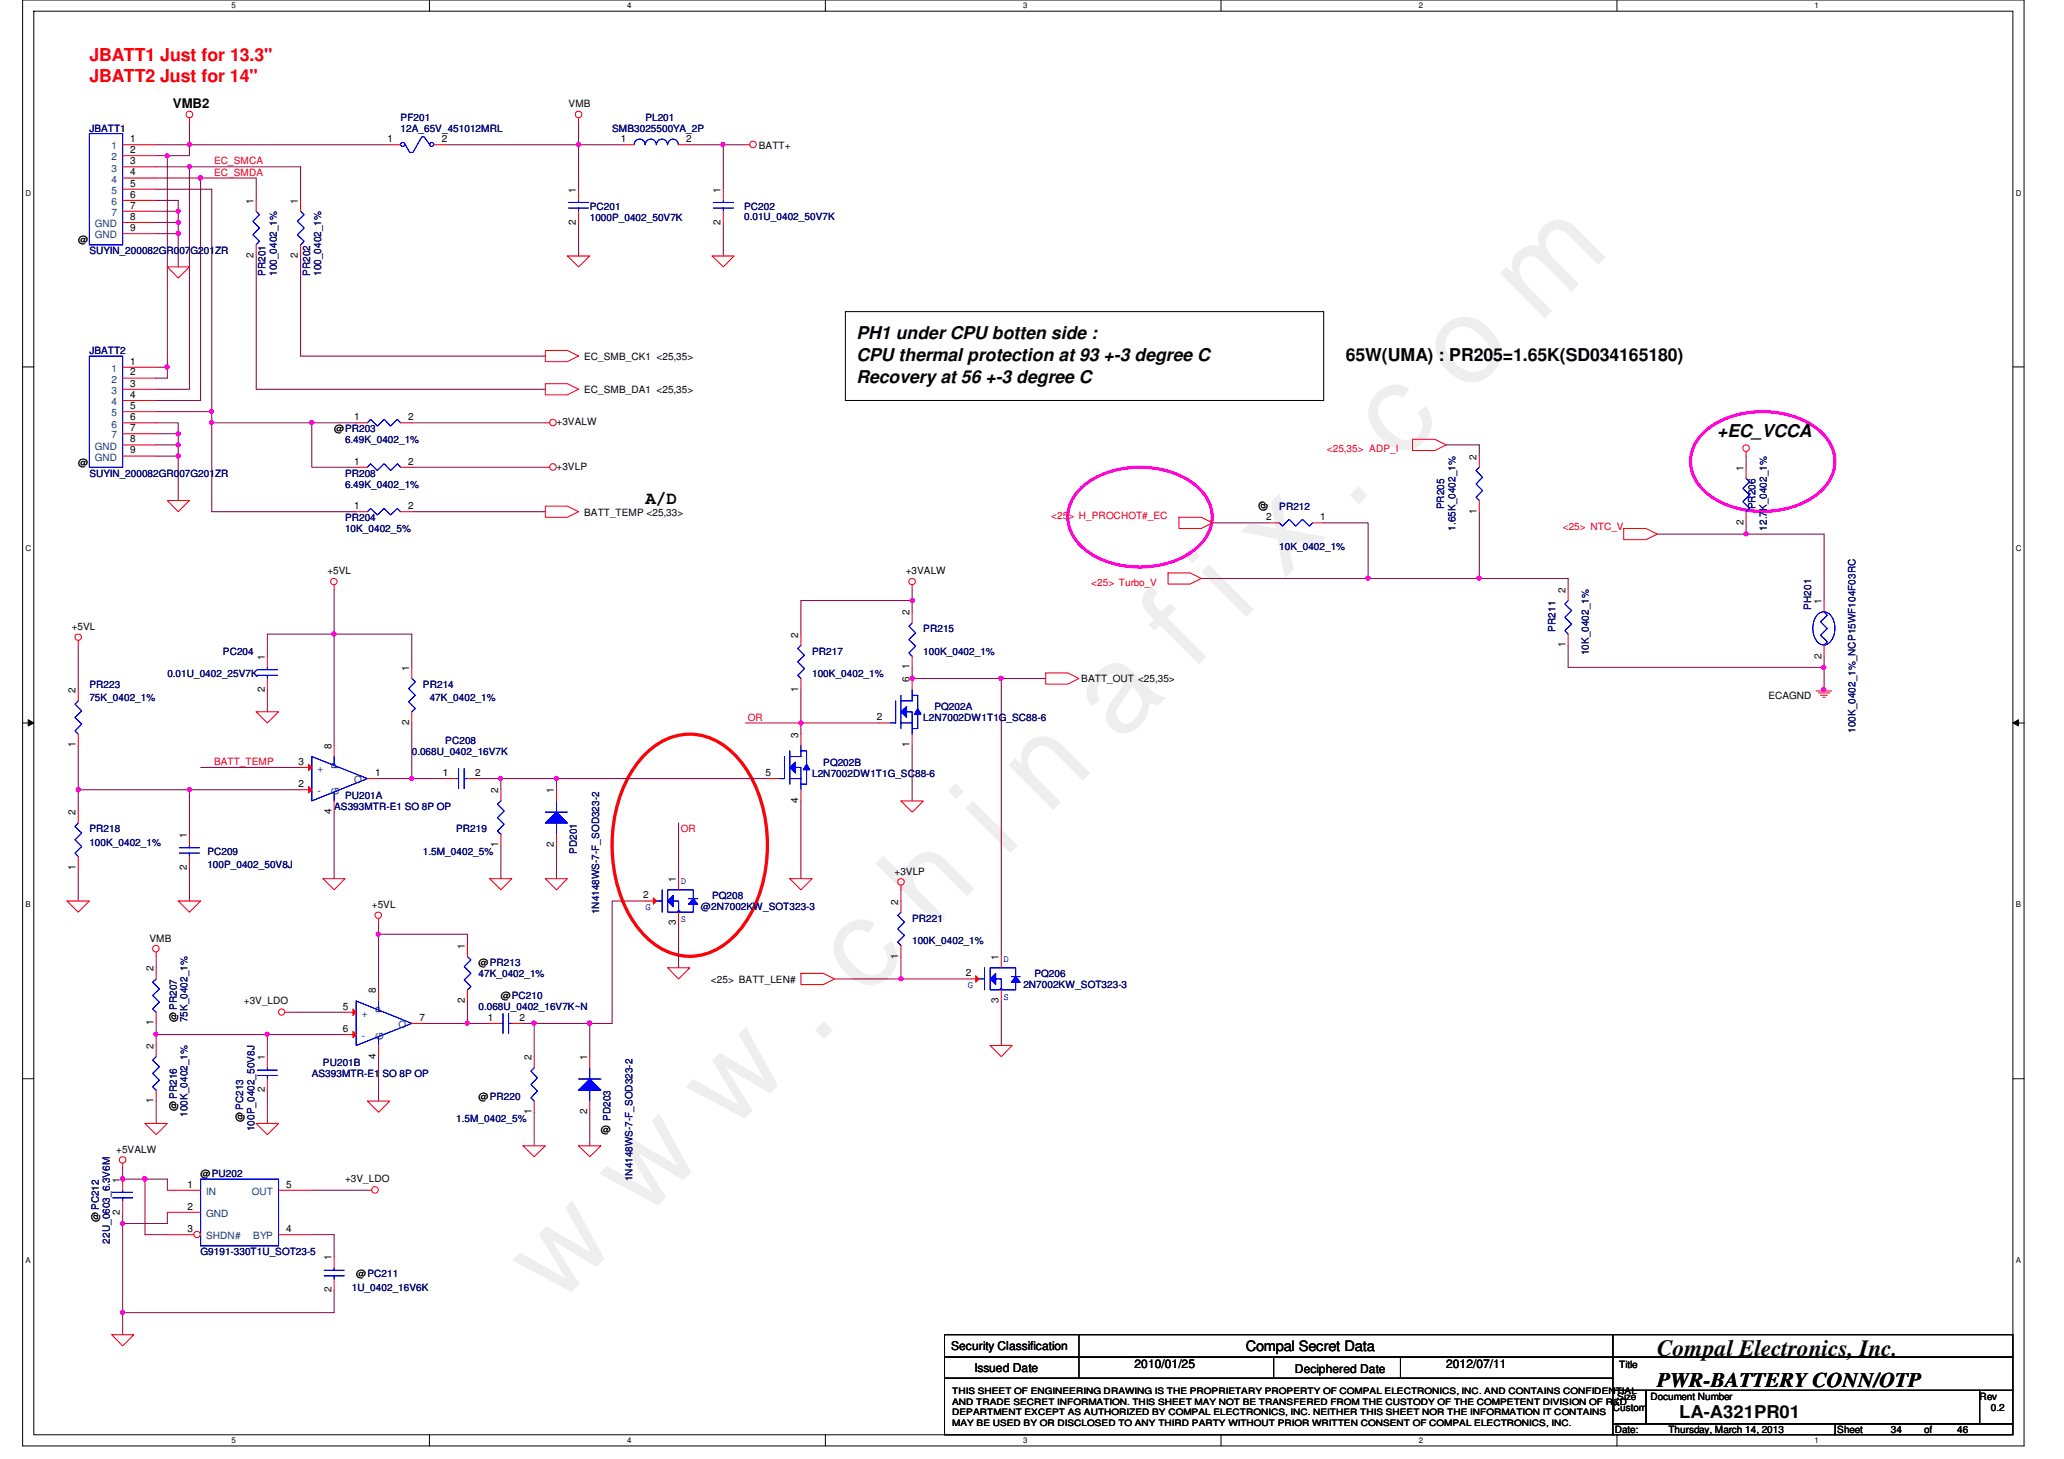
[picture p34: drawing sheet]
<svg xmlns="http://www.w3.org/2000/svg" width="297mm" height="210mm" viewBox="0 0 297 210" stroke-linecap="round" stroke-linejoin="round" font-family="sans-serif">
<defs><g id="words">
<text font-size="17.6" fill="#f0f" x="80.1" y="188" transform="rotate(-45 80.1 188)">w w w . c h i n a f i x . c o m</text>
<text font-size="3.3" x="238.5" y="195.1">Compal Electronics, Inc.</text>
<text font-size="3" x="238.5" y="199.6">PWR-BATTERY CONN/OTP</text>
<g font-size="2.5" fill="#f00">
<text x="12.9" y="8.8">JBATT1 Just for 13.3&quot;</text>
<text x="12.9" y="11.8">JBATT2 Just for 14&quot;</text>
</g>
<g font-size="2.5">
<text x="123.3" y="51.9">CPU thermal protection at 93 +-3 degree C</text>
<text x="123.3" y="48.7">PH1 under CPU botten side :</text>
<text x="193.7" y="52">65W(UMA) : PR205=1.65K(SD034165180)</text>
<text x="123.3" y="55.2">Recovery at 56 +-3 degree C</text>
<text x="247.1" y="62.8">+EC_VCCA</text>
<text x="92.9" y="72.5">A/D</text>
<text x="241.7" y="204">LA-A321PR01</text>
</g>
<text font-size="2.1" x="179.3" y="194.4">Compal Secret Data</text>
<text font-size="1.9" x="24.9" y="15.5">VMB2</text>
<g font-size="1.7">
<text x="136.9" y="194.3">Security Classification</text>
<text x="140.2" y="197.3">Issued Date</text>
<text x="163.3" y="196.8">2010/01/25</text>
<text x="186.3" y="197.5">Deciphered Date</text>
<text x="208.1" y="196.8">2012/07/11</text>
</g>
<g font-size="1.4" fill="#000080">
<text x="57.7" y="17.4">PF201</text>
<text x="92.9" y="17.4">PL201</text>
<text x="12.9" y="19">JBATT1</text>
<text x="57.7" y="19">12A_65V_451012MRL</text>
<text x="88.1" y="19">SMB3025500YA_2P</text>
<text x="84.9" y="30.2">PC201</text>
<text x="84.9" y="31.7">1000P_0402_50V7K</text>
<text x="107.1" y="30.2">PC202</text>
<text x="107.1" y="31.6">0.01U_0402_50V7K</text>
<text x="12.9" y="36.6">SUYIN_200082GR007G201ZR</text>
<text x="38.2" y="39.7" transform="rotate(-90 38.2 39.7)">PR201</text>
<text x="39.8" y="39.7" transform="rotate(-90 39.8 39.7)">100_0402_1%</text>
<text x="44.6" y="39.7" transform="rotate(-90 44.6 39.7)">PR202</text>
<text x="46.2" y="39.7" transform="rotate(-90 46.2 39.7)">100_0402_1%</text>
<text x="12.9" y="51">JBATT2</text>
<text x="49.7" y="63.8">6.49K_0402_1%</text>
<text x="12.9" y="68.6">SUYIN_200082GR007G201ZR</text>
<text x="49.7" y="68.6">PR208</text>
<text x="49.7" y="70.2">6.49K_0402_1%</text>
<text x="49.7" y="75">PR204</text>
<text x="49.7" y="76.6">10K_0402_5%</text>
<text x="184.1" y="73.4">PR212</text>
<text x="207.9" y="73.3" transform="rotate(-90 207.9 73.3)">PR205</text>
<text x="209.5" y="76.3" transform="rotate(-90 209.5 76.3)">1.65K_0402_1%</text>
<text x="252.6" y="73.3" transform="rotate(-90 252.6 73.3)">PR206</text>
<text x="254.3" y="76.3" transform="rotate(-90 254.3 76.3)">12.7K_0402_1%</text>
<text x="184.1" y="79.1">10K_0402_1%</text>
<text x="260.6" y="87.7" transform="rotate(-90 260.6 87.7)">PH201</text>
<text x="32.1" y="94.2">PC204</text>
<text x="116.9" y="94.2">PR217</text>
<text x="132.9" y="91">PR215</text>
<text x="132.9" y="94.2">100K_0402_1%</text>
<text x="223.9" y="90.9" transform="rotate(-90 223.9 90.9)">PR211</text>
<text x="228.6" y="94.3" transform="rotate(-90 228.6 94.3)">10K_0402_1%</text>
<text x="12.9" y="99">PR223</text>
<text x="12.9" y="100.9">75K_0402_1%</text>
<text x="24.1" y="97.4">0.01U_0402_25V7K</text>
<text x="60.9" y="99">PR214</text>
<text x="61.8" y="100.9">47K_0402_1%</text>
<text x="116.9" y="97.4">100K_0402_1%</text>
<text x="64.1" y="107">PC208</text>
<text x="132.9" y="103.8">L2N7002DW1T1G_SC88-6</text>
<text x="134.5" y="102.2">PQ202A</text>
<text x="267" y="105.5" transform="rotate(-90 267 105.5)">100K_0402_1%_NCP15WF104F03RC</text>
<text x="59.3" y="108.6">0.068U_0402_16V7K</text>
<text x="116.9" y="111.8">L2N7002DW1T1G_SC88-6</text>
<text x="118.5" y="110.2">PQ202B</text>
<text x="12.9" y="119.8">PR218</text>
<text x="48.1" y="116.6">AS393MTR-E1 SO 8P OP</text>
<text x="49.7" y="115">PU201A</text>
<text x="65.7" y="119.8">PR219</text>
<text x="12.9" y="121.7">100K_0402_1%</text>
<text x="29.8" y="123">PC209</text>
<text x="29.8" y="124.9">100P_0402_50V8J</text>
<text x="60.9" y="123">1.5M_0402_5%</text>
<text x="83" y="122.9" transform="rotate(-90 83 122.9)">PD201</text>
<text x="86.2" y="131.5" transform="rotate(-90 86.2 131.5)">1N4148WS-7-F_SOD323-2</text>
<text x="100.9" y="131">@2N7002KW_SOT323-3</text>
<text x="102.5" y="129.4">PQ208</text>
<text x="131.3" y="132.6">PR221</text>
<text x="131.3" y="135.8">100K_0402_1%</text>
<text x="68.9" y="140.6">47K_0402_1%</text>
<text x="147.3" y="142.2">2N7002KW_SOT323-3</text>
<text x="148.9" y="140.6">PQ206</text>
<text x="27" y="147.1" transform="rotate(-90 27 147.1)">75K_0402_1%</text>
<text x="68.9" y="145.4">0.068U_0402_16V7K~N</text>
<text x="44.9" y="155">AS393MTR-E1 SO 8P OP</text>
<text x="46.5" y="153.4">PU201B</text>
<text x="27" y="160.7" transform="rotate(-90 27 160.7)">100K_0402_1%</text>
<text x="65.7" y="161.4">1.5M_0402_5%</text>
<text x="87.8" y="161.3" transform="rotate(-90 87.8 161.3)">PD203</text>
<text x="36.6" y="162.7" transform="rotate(-90 36.6 162.7)">100P_0402_50V8J</text>
<text x="91" y="170" transform="rotate(-90 91 170)">1N4148WS-7-F_SOD323-2</text>
<text x="15.8" y="178.9" transform="rotate(-90 15.8 178.9)">22U_0603_6.3V6M</text>
<text x="28.9" y="180.6">G9191-330T1U_SOT23-5</text>
<text x="50.6" y="185.7">1U_0402_16V6K</text>
</g>
<g font-size="1.4">
<text x="81.8" y="15.5">VMB</text>
<text x="18.8" y="20.4">1</text>
<text x="18.8" y="23.6">3</text>
<text x="18.8" y="22">2</text>
<text x="55.7" y="20.4">1</text>
<text x="63.6" y="20.4">2</text>
<text x="89.4" y="20.4">1</text>
<text x="98.8" y="20.4">2</text>
<text x="109.2" y="21.4">BATT+</text>
<text x="18.8" y="25.2">4</text>
<text x="18.8" y="26.8">5</text>
<text x="18.8" y="28.4">6</text>
<text x="36.5" y="29.3" transform="rotate(-90 36.5 29.3)">1</text>
<text x="42.9" y="29.3" transform="rotate(-90 42.9 29.3)">1</text>
<text x="82.9" y="27.7" transform="rotate(-90 82.9 27.7)">1</text>
<text x="103.7" y="27.7" transform="rotate(-90 103.7 27.7)">1</text>
<text x="11.3" y="35">@</text>
<text x="18.8" y="31.6">8</text>
<text x="18.8" y="33.2">9</text>
<text x="18.8" y="30">7</text>
<text x="82.9" y="32.3" transform="rotate(-90 82.9 32.3)">2</text>
<text x="103.7" y="32.3" transform="rotate(-90 103.7 32.3)">2</text>
<text x="36.5" y="37.1" transform="rotate(-90 36.5 37.1)">2</text>
<text x="42.9" y="37.1" transform="rotate(-90 42.9 37.1)">2</text>
<text x="18.8" y="52.5">1</text>
<text x="84.1" y="51.8">EC_SMB_CK1 &lt;25,35&gt;</text>
<text x="18.8" y="55.6">3</text>
<text x="18.8" y="57.2">4</text>
<text x="18.8" y="58.8">5</text>
<text x="18.8" y="54">2</text>
<text x="84.1" y="56.6">EC_SMB_DA1 &lt;25,35&gt;</text>
<text x="18.8" y="63.6">8</text>
<text x="18.8" y="65.2">9</text>
<text x="18.8" y="60.5">6</text>
<text x="18.8" y="62">7</text>
<text x="48.1" y="62.2">@PR203</text>
<text x="51" y="60.5">1</text>
<text x="58.8" y="60.5">2</text>
<text x="80.1" y="61.2">+3VALW</text>
<text x="11.3" y="67">@</text>
<text x="51" y="66.8">1</text>
<text x="58.8" y="66.8">2</text>
<text x="80.1" y="67.6">+3VLP</text>
<text x="212.5" y="66.1" transform="rotate(-90 212.5 66.1)">2</text>
<text x="250.9" y="67.7" transform="rotate(-90 250.9 67.7)">1</text>
<text x="51" y="73.2">1</text>
<text x="58.8" y="73.2">2</text>
<text x="84.1" y="74.2">BATT_TEMP &lt;25,33&gt;</text>
<text x="182.2" y="74.8">2</text>
<text x="182.2" y="73.4" transform="rotate(-90 182.2 73.4)">@</text>
<text x="190" y="74.8">1</text>
<text x="212.5" y="73.9" transform="rotate(-90 212.5 73.9)">1</text>
<text x="250.9" y="75.5" transform="rotate(-90 250.9 75.5)">2</text>
<text x="47.1" y="82.6">+5VL</text>
<text x="130.3" y="82.6">+3VALW</text>
<text x="130.9" y="88.5" transform="rotate(-90 130.9 88.5)">2</text>
<text x="225.3" y="85.3" transform="rotate(-90 225.3 85.3)">2</text>
<text x="262.1" y="86.9" transform="rotate(-90 262.1 86.9)">1</text>
<text x="10.3" y="90.6">+5VL</text>
<text x="38.1" y="94.9" transform="rotate(-90 38.1 94.9)">1</text>
<text x="114.9" y="91.7" transform="rotate(-90 114.9 91.7)">2</text>
<text x="225.3" y="93.1" transform="rotate(-90 225.3 93.1)">1</text>
<text x="262.1" y="94.7" transform="rotate(-90 262.1 94.7)">2</text>
<text x="10.9" y="99.7" transform="rotate(-90 10.9 99.7)">2</text>
<text x="38.1" y="99.5" transform="rotate(-90 38.1 99.5)">2</text>
<text x="58.9" y="96.5" transform="rotate(-90 58.9 96.5)">1</text>
<text x="114.9" y="99.5" transform="rotate(-90 114.9 99.5)">1</text>
<text x="130.9" y="98.1" transform="rotate(-90 130.9 98.1)">6</text>
<text x="130.9" y="96.3" transform="rotate(-90 130.9 96.3)">1</text>
<text x="155.6" y="98.2">BATT_OUT &lt;25,35&gt;</text>
<text x="254.5" y="100.6">ECAGND</text>
<text x="10.9" y="107.5" transform="rotate(-90 10.9 107.5)">1</text>
<text x="47.7" y="107.7" transform="rotate(-90 47.7 107.7)">8</text>
<text x="58.9" y="104.3" transform="rotate(-90 58.9 104.3)">2</text>
<text x="114.9" y="106.1" transform="rotate(-90 114.9 106.1)">3</text>
<text x="126.2" y="103.6">2</text>
<text x="130.9" y="107.5" transform="rotate(-90 130.9 107.5)">1</text>
<text x="43" y="110">3</text>
<text x="43" y="113.2">2</text>
<text x="54" y="111.6">1</text>
<text x="63.8" y="111.6">1</text>
<text x="68.4" y="111.6">2</text>
<text x="110.2" y="111.6">5</text>
<text x="10.9" y="117.3" transform="rotate(-90 10.9 117.3)">2</text>
<text x="47.7" y="117.1" transform="rotate(-90 47.7 117.1)">4</text>
<text x="71.7" y="114.1" transform="rotate(-90 71.7 114.1)">2</text>
<text x="79.7" y="114.1" transform="rotate(-90 79.7 114.1)">1</text>
<text x="114.9" y="115.5" transform="rotate(-90 114.9 115.5)">4</text>
<text x="10.9" y="125.1" transform="rotate(-90 10.9 125.1)">1</text>
<text x="26.9" y="125.1" transform="rotate(-90 26.9 125.1)">2</text>
<text x="26.9" y="120.5" transform="rotate(-90 26.9 120.5)">1</text>
<text x="71.7" y="121.9" transform="rotate(-90 71.7 121.9)">1</text>
<text x="79.7" y="121.9" transform="rotate(-90 79.7 121.9)">2</text>
<text x="128.7" y="125.9">+3VLP</text>
<text x="53.5" y="130.6">+5VL</text>
<text x="92.6" y="129.2">2</text>
<text x="97.3" y="126.9" transform="rotate(-90 97.3 126.9)">1</text>
<text x="129.3" y="130.1" transform="rotate(-90 129.3 130.1)">2</text>
<text x="21.5" y="135.5">VMB</text>
<text x="66.9" y="136.5" transform="rotate(-90 66.9 136.5)">1</text>
<text x="97.3" y="133.1" transform="rotate(-90 97.3 133.1)">3</text>
<text x="129.3" y="137.9" transform="rotate(-90 129.3 137.9)">1</text>
<text x="22.1" y="139.7" transform="rotate(-90 22.1 139.7)">2</text>
<text x="54.1" y="142.9" transform="rotate(-90 54.1 142.9)">8</text>
<text x="68.9" y="139">@PR213</text>
<text x="72.1" y="143.8">@PC210</text>
<text x="102.3" y="141.4">&lt;25&gt; BATT_LEN#</text>
<text x="139" y="140.5">2</text>
<text x="143.7" y="138.1" transform="rotate(-90 143.7 138.1)">1</text>
<text x="22.1" y="147.5" transform="rotate(-90 22.1 147.5)">1</text>
<text x="25.4" y="147.1" transform="rotate(-90 25.4 147.1)">@ PR207</text>
<text x="35.1" y="144.4">+3V_LDO</text>
<text x="49.4" y="145.2">5</text>
<text x="49.4" y="148.5">6</text>
<text x="60.4" y="146.9">7</text>
<text x="66.9" y="144.3" transform="rotate(-90 66.9 144.3)">2</text>
<text x="70.2" y="146.9">1</text>
<text x="74.8" y="146.9">2</text>
<text x="143.7" y="144.3" transform="rotate(-90 143.7 144.3)">3</text>
<text x="22.1" y="150.9" transform="rotate(-90 22.1 150.9)">2</text>
<text x="38.1" y="152.5" transform="rotate(-90 38.1 152.5)">1</text>
<text x="54.1" y="152.3" transform="rotate(-90 54.1 152.3)">4</text>
<text x="76.5" y="152.5" transform="rotate(-90 76.5 152.5)">2</text>
<text x="84.5" y="152.5" transform="rotate(-90 84.5 152.5)">1</text>
<text x="22.1" y="158.7" transform="rotate(-90 22.1 158.7)">1</text>
<text x="25.4" y="159.9" transform="rotate(-90 25.4 159.9)">@ PR216</text>
<text x="35" y="161.5" transform="rotate(-90 35 161.5)">@ PC213</text>
<text x="38.1" y="157.1" transform="rotate(-90 38.1 157.1)">2</text>
<text x="68.9" y="158.2">@PR220</text>
<text x="76.5" y="160.3" transform="rotate(-90 76.5 160.3)">1</text>
<text x="84.5" y="160.3" transform="rotate(-90 84.5 160.3)">2</text>
<text x="16.7" y="165.9">+5VALW</text>
<text x="86.5" y="163">@</text>
<text x="17.3" y="170.1" transform="rotate(-90 17.3 170.1)">1</text>
<text x="27" y="170.9">1</text>
<text x="28.9" y="169.4">@PU202</text>
<text x="41.2" y="170.9">5</text>
<text x="49.7" y="170">+3V_LDO</text>
<text x="14.2" y="175.9" transform="rotate(-90 14.2 175.9)">@ PC212</text>
<text x="17.3" y="174.8" transform="rotate(-90 17.3 174.8)">2</text>
<text x="27" y="174">2</text>
<text x="27" y="177.2">3</text>
<text x="41.2" y="177.2">4</text>
<text x="47.7" y="185.9" transform="rotate(-90 47.7 185.9)">2</text>
<text x="47.7" y="181.3" transform="rotate(-90 47.7 181.3)">1</text>
<text x="51.3" y="183.8">@PC211</text>
<text x="233" y="196.8">Title</text>
<text x="232.1" y="203">Custom</text>
<text x="232.7" y="201.4">Size</text>
<text x="237.5" y="201.4">Document Number</text>
<text x="284.9" y="201.4">Rev</text>
<text x="286.5" y="203">0.2</text>
<text x="232.4" y="206.2">Date:</text>
<text x="240.1" y="206.2">Thursday, March 14, 2013</text>
<text x="264.4" y="206.2">Sheet</text>
<text x="272.1" y="206.2">34</text>
<text x="276.9" y="206.2">of</text>
<text x="281.7" y="206.2">46</text>
</g>
<g font-size="1.4" fill="#004080">
<text x="16" y="21.5">1</text>
<text x="16" y="23.1">2</text>
<text x="16" y="24.7">3</text>
<text x="16" y="26.3">4</text>
<text x="16" y="27.9">5</text>
<text x="16" y="29.5">6</text>
<text x="13.6" y="32.7">GND</text>
<text x="13.6" y="34.3">GND</text>
<text x="16" y="31.1">7</text>
<text x="16" y="53.5">1</text>
<text x="16" y="56.7">3</text>
<text x="16" y="58.3">4</text>
<text x="16" y="59.9">5</text>
<text x="16" y="55.1">2</text>
<text x="13.6" y="64.7">GND</text>
<text x="16" y="61.5">6</text>
<text x="16" y="63.1">7</text>
<text x="13.6" y="66.3">GND</text>
<text x="45.7" y="111.1">+</text>
<text x="48.8" y="110.6" transform="rotate(-90 48.8 110.6)">P</text>
<text x="51" y="112.7">O</text>
<text x="45.7" y="114.3">-</text>
<text x="48.8" y="114.4" transform="rotate(-90 48.8 114.4)">G</text>
<text x="52.1" y="146.3">+</text>
<text x="52.1" y="149.5">-</text>
<text x="55.2" y="149.6" transform="rotate(-90 55.2 149.6)">G</text>
<text x="55.2" y="145.8" transform="rotate(-90 55.2 145.8)">P</text>
<text x="57.4" y="147.9">O</text>
<text x="29.7" y="171.9">IN</text>
<text x="36.2" y="171.9">OUT</text>
<text x="29.7" y="175.1">GND</text>
<text x="29.7" y="178.3">SHDN#</text>
<text x="36.4" y="178.3">BYP</text>
</g>
<g font-size="1.4" fill="#f00">
<text x="30.8" y="23.7">EC_SMCA</text>
<text x="30.8" y="25.3">EC_SMDA</text>
<text x="191" y="65.1">&lt;25,35&gt; ADP_I</text>
<text x="151.3" y="74.6">&lt;25&gt; H_PROCHOT#_EC</text>
<text x="224.9" y="76.2">&lt;25&gt; NTC_V</text>
<text x="157.1" y="84.2">&lt;25&gt; Turbo_V</text>
<text x="107.6" y="103.7">OR</text>
<text x="30.8" y="110.1">BATT_TEMP</text>
<text x="98" y="119.7">OR</text>
</g>
<g font-size="1.4" fill="#00f">
<text x="92.9" y="131">G</text>
<text x="98" y="127.1">D</text>
<text x="98" y="132.7">S</text>
<text x="139.3" y="142.2">G</text>
<text x="144.4" y="138.3">D</text>
<text x="144.4" y="143.9">S</text>
</g>
<g font-size="1.3">
<text x="137" y="200.6">THIS SHEET OF ENGINEERING DRAWING IS THE PROPRIETARY PROPERTY OF COMPAL ELECTRONICS, INC. AND CONTAINS CONFIDENTIAL</text>
<text x="137" y="202.1">AND TRADE SECRET INFORMATION. THIS SHEET MAY NOT BE TRANSFERED FROM THE CUSTODY OF THE COMPETENT DIVISION OF R&amp;D</text>
<text x="137" y="203.6">DEPARTMENT EXCEPT AS AUTHORIZED BY COMPAL ELECTRONICS, INC. NEITHER THIS SHEET NOR THE INFORMATION IT CONTAINS</text>
<text x="137" y="205.1">MAY BE USED BY OR DISCLOSED TO ANY THIRD PARTY WITHOUT PRIOR WRITTEN CONSENT OF COMPAL ELECTRONICS, INC.</text>
</g>
<g font-size="1.1">
<text x="33.3" y="1.1">5</text>
<text x="90.3" y="1.1">4</text>
<text x="147.2" y="1.1">3</text>
<text x="204.2" y="1.1">2</text>
<text x="261.2" y="1.1">1</text>
<text x="3.7" y="28.2">D</text>
<text x="290.1" y="28.2">D</text>
<text x="3.7" y="79.3">C</text>
<text x="290.1" y="79.3">C</text>
<text x="3.7" y="130.6">B</text>
<text x="290.1" y="130.6">B</text>
<text x="3.7" y="181.7">A</text>
<text x="290.1" y="181.7">A</text>
<text x="33.3" y="207.6">5</text>
<text x="90.3" y="207.6">4</text>
<text x="147.2" y="207.6">3</text>
<text x="204.2" y="207.6">2</text>
<text x="261.2" y="207.6">1</text>
</g>
</g></defs>
<path d="M3.3 0h288v208h-288zM4.9 1.6h284.8v204.8h-284.8z" fill="none" stroke="#000" stroke-width=".14"/>
<g fill="#fff">
<path d="M33.3 .2h.6v1.2h-.6z"/>
<path d="M33.3 206.6h.6v1.2h-.6z"/>
</g>
<path d="M61.8 0v1.6M61.8 206.4v1.6" fill="none" stroke="#000" stroke-width=".14"/>
<g fill="#fff">
<path d="M90.3 .2h.5v1.2h-.5z"/>
<path d="M90.3 206.6h.5v1.2h-.5z"/>
</g>
<path d="M118.8 0v1.6M118.8 206.4v1.6" fill="none" stroke="#000" stroke-width=".14"/>
<g fill="#fff">
<path d="M147.2 .2h.6v1.2h-.6z"/>
<path d="M147.2 206.6h.6v1.2h-.6z"/>
</g>
<path d="M175.7 0v1.6M175.7 206.4v1.6" fill="none" stroke="#000" stroke-width=".14"/>
<g fill="#fff">
<path d="M204.2 .2h.6v1.2h-.6z"/>
<path d="M204.2 206.6h.6v1.2h-.6z"/>
</g>
<path d="M232.7 0v1.6M232.7 206.4v1.6" fill="none" stroke="#000" stroke-width=".14"/>
<g fill="#fff">
<path d="M261.2 .2h.5v1.2h-.5z"/>
<path d="M261.2 206.6h.5v1.2h-.5z"/>
<path d="M3.7 27.2h.7v1.2h-.7z"/>
<path d="M290.1 27.2h.8v1.2h-.8z"/>
<path d="M3.7 78.4h.7v1.1h-.7z"/>
<path d="M290.1 78.4h.8v1.1h-.8z"/>
</g>
<path d="M3.3 52.8h1.6M289.7 52.8h1.6" fill="none" stroke="#000" stroke-width=".14"/>
<g fill="#fff">
<path d="M3.7 129.6h.7v1.2h-.7z"/>
<path d="M290.1 129.6h.7v1.2h-.7z"/>
</g>
<path d="M3.3 104h1.6M4.1 103.5l.8 .5-.8 .4zM289.7 104l.8-.5v.9zM289.7 104h1.6" fill="none" stroke="#000" stroke-width=".14"/>
<path d="M4.1 103.5l.8 .5-.8 .4zM289.7 104l.8-.5v.9z" fill="#000"/>
<g fill="#fff">
<path d="M3.7 180.8h.7v1.1h-.7z"/>
<path d="M290.1 180.8h.7v1.1h-.7z"/>
</g>
<path d="M121.7 44.8h68.8v12.8h-68.8zM3.3 155.2h1.6M289.7 155.2h1.6" fill="none" stroke="#000" stroke-width=".14"/>
<path d="M245.4 62a13.6 13.6 0 0 1 12.3-2.2 9 9 0 0 1 6 4.7 5.5 5.5 0 0 1-1.8 6.3 13.6 13.6 0 0 1-13.5 1.8 7.8 7.8 0 0 1-5-5.2 5.7 5.7 0 0 1 2-5.4z" fill="none" stroke="#f0f" stroke-width=".47"/>
<path d="M92.7 108.7a8.6 8.6 0 0 1 10.1-2.3 13.9 13.9 0 0 1 6.6 8.6 21.5 21.5 0 0 1-1.8 17.3 10.8 10.8 0 0 1-7.1 5.2 9.2 9.2 0 0 1-8.7-4.1 20.7 20.7 0 0 1-3.1-16.9 16.9 16.9 0 0 1 4-7.8z" fill="none" stroke="#f00" stroke-width=".47"/>
<path d="M22.5 32h3.2M43.3 36.8v14.4" fill="none" stroke="#800040" stroke-width=".14"/>
<circle cx="25.7" cy="32" r=".3" fill="#f0f"/>
<circle cx="25.7" cy="32" r=".3" fill="none" stroke="#f0f" stroke-width=".14"/>
<path d="M22.5 30.4h3.2" fill="none" stroke="#800040" stroke-width=".14"/>
<circle cx="25.7" cy="30.4" r=".3" fill="#f0f"/>
<circle cx="25.7" cy="30.4" r=".3" fill="none" stroke="#f0f" stroke-width=".14"/>
<path d="M22.5 28.8h3.2v1.6M22.5 27.2h8M25.7 33.6v4.8M28.9 25.6h8v3.2M43.3 24v4.8M30.5 60.8v12.8M59.3 60.8h19.2M59.3 73.6h19.2" fill="none" stroke="#800040" stroke-width=".14"/>
<circle cx="30.4" cy="60.8" r=".3" fill="#f0f"/>
<circle cx="30.4" cy="60.8" r=".3" fill="none" stroke="#f0f" stroke-width=".14"/>
<path d="M44.9 60.8h6.4" fill="none" stroke="#800040" stroke-width=".14"/>
<circle cx="44.9" cy="60.8" r=".31" fill="#f0f"/>
<circle cx="44.9" cy="60.8" r=".31" fill="none" stroke="#f0f" stroke-width=".14"/>
<path d="M83.3 20.8h6.4M104.1 20.8h3.2" fill="none" stroke="#800040" stroke-width=".14"/>
<circle cx="104.1" cy="20.8" r=".3" fill="#f0f"/>
<circle cx="104.1" cy="20.8" r=".3" fill="none" stroke="#f0f" stroke-width=".14"/>
<path d="M83.3 17.6v3.2M36.9 56h41.6" fill="none" stroke="#800040" stroke-width=".14"/>
<circle cx="83.3" cy="20.8" r=".3" fill="#f0f"/>
<circle cx="83.3" cy="20.8" r=".3" fill="none" stroke="#f0f" stroke-width=".14"/>
<path d="M27.3 17.6v3.2M22.5 33.6h3.2M36.9 36.8v19.2M83.3 20.8v6.4M99.3 20.8h4.8v6.4M43.3 51.2h35.2M30.5 73.6h20.8" fill="none" stroke="#800040" stroke-width=".14"/>
<circle cx="25.6" cy="33.6" r=".31" fill="#f0f"/>
<circle cx="25.6" cy="33.6" r=".31" fill="none" stroke="#f0f" stroke-width=".14"/>
<path d="M27.3 20.8h28.8" fill="none" stroke="#800040" stroke-width=".14"/>
<circle cx="27.3" cy="20.8" r=".3" fill="#f0f"/>
<circle cx="27.3" cy="20.8" r=".3" fill="none" stroke="#f0f" stroke-width=".14"/>
<path d="M22.5 20.8h4.8v1.6h-3.2M25.7 30.4v3.2M64.1 20.8h19.2M251.3 65.6v1.6M251.3 75.2v1.6h11.2v9.6" fill="none" stroke="#800040" stroke-width=".14"/>
<circle cx="251.3" cy="76.8" r=".3" fill="#f0f"/>
<circle cx="251.3" cy="76.8" r=".3" fill="none" stroke="#f0f" stroke-width=".14"/>
<path d="M27.3 24h16M30.5 59.2v1.6" fill="none" stroke="#800040" stroke-width=".14"/>
<circle cx="30.4" cy="59.2" r=".3" fill="#f0f"/>
<circle cx="30.4" cy="59.2" r=".3" fill="none" stroke="#f0f" stroke-width=".14"/>
<path d="M22.5 52.8h1.6v1.6h-1.6" fill="none" stroke="#800040" stroke-width=".14"/>
<circle cx="24" cy="52.8" r=".3" fill="#f0f"/>
<circle cx="24" cy="52.8" r=".3" fill="none" stroke="#f0f" stroke-width=".14"/>
<path d="M22.5 22.4h1.6v30.4" fill="none" stroke="#800040" stroke-width=".14"/>
<circle cx="24" cy="22.4" r=".3" fill="#f0f"/>
<circle cx="24" cy="22.4" r=".3" fill="none" stroke="#f0f" stroke-width=".14"/>
<path d="M27.3 24v32h-4.8" fill="none" stroke="#800040" stroke-width=".14"/>
<circle cx="27.3" cy="24" r=".3" fill="#f0f"/>
<circle cx="27.3" cy="24" r=".3" fill="none" stroke="#f0f" stroke-width=".14"/>
<path d="M28.9 25.6v32h-6.4" fill="none" stroke="#800040" stroke-width=".14"/>
<circle cx="28.8" cy="25.6" r=".32" fill="#f0f"/>
<circle cx="28.8" cy="25.6" r=".32" fill="none" stroke="#f0f" stroke-width=".14"/>
<path d="M22.5 25.6h6.4M30.5 27.2v32h-8M22.5 60.8h3.2v1.6M25.7 65.6v6.4" fill="none" stroke="#800040" stroke-width=".14"/>
<circle cx="25.6" cy="65.6" r=".31" fill="#f0f"/>
<circle cx="25.6" cy="65.6" r=".31" fill="none" stroke="#f0f" stroke-width=".14"/>
<path d="M22.5 62.4h3.2" fill="none" stroke="#800040" stroke-width=".14"/>
<circle cx="25.7" cy="62.4" r=".3" fill="#f0f"/>
<circle cx="25.7" cy="62.4" r=".3" fill="none" stroke="#f0f" stroke-width=".14"/>
<path d="M22.5 64h3.2" fill="none" stroke="#800040" stroke-width=".14"/>
<circle cx="25.7" cy="64" r=".3" fill="#f0f"/>
<circle cx="25.7" cy="64" r=".3" fill="none" stroke="#f0f" stroke-width=".14"/>
<path d="M25.7 62.4v3.2h-3.2M238.5 76.8h12.8M262.5 94.4v1.6h-36.8" fill="none" stroke="#800040" stroke-width=".14"/>
<circle cx="262.5" cy="96" r=".3" fill="#f0f"/>
<circle cx="262.5" cy="96" r=".3" fill="none" stroke="#f0f" stroke-width=".14"/>
<path d="M262.5 96v3.2" fill="none" stroke="#800040" stroke-width=".14"/>
<circle cx="262.5" cy="99.2" r=".3" fill="#f0f"/>
<circle cx="262.5" cy="99.2" r=".3" fill="none" stroke="#f0f" stroke-width=".14"/>
<path d="M22.5 24h4.8M54.5 132.8v1.6" fill="none" stroke="#800040" stroke-width=".14"/>
<circle cx="54.4" cy="134.4" r=".3" fill="#f0f"/>
<circle cx="54.4" cy="134.4" r=".3" fill="none" stroke="#f0f" stroke-width=".14"/>
<path d="M22.5 148.8v1.6" fill="none" stroke="#800040" stroke-width=".14"/>
<circle cx="22.4" cy="148.8" r=".3" fill="#f0f"/>
<circle cx="22.4" cy="148.8" r=".3" fill="none" stroke="#f0f" stroke-width=".14"/>
<path d="M22.5 137.6v1.6M22.5 158.4v3.2M22.5 147.2v1.6h16v3.2M38.5 156.8v4.8M17.6 168v1.6h3.3M44.9 177.6h3.2v3.2" fill="none" stroke="#800040" stroke-width=".14"/>
<circle cx="20.8" cy="169.6" r=".32" fill="#f0f"/>
<circle cx="20.8" cy="169.6" r=".32" fill="none" stroke="#f0f" stroke-width=".14"/>
<circle cx="17.6" cy="169.6" r=".31" fill="#f0f"/>
<circle cx="17.6" cy="169.6" r=".31" fill="none" stroke="#f0f" stroke-width=".14"/>
<path d="M17.6 176v12.8M24.1 171.2v-1.6h-3.2v8h3.2" fill="none" stroke="#800040" stroke-width=".14"/>
<circle cx="17.7" cy="176" r=".3" fill="#f0f"/>
<circle cx="17.7" cy="176" r=".3" fill="none" stroke="#f0f" stroke-width=".14"/>
<path d="M67.3 134.4v1.6M17.6 174.4v1.6h6.5v-1.6M48.1 185.6v3.2h-30.5" fill="none" stroke="#800040" stroke-width=".14"/>
<circle cx="17.7" cy="188.8" r=".3" fill="#f0f"/>
<circle cx="17.7" cy="188.8" r=".3" fill="none" stroke="#f0f" stroke-width=".14"/>
<path d="M54.5 112h4.8M54.5 134.4v8M38.5 148.8h11.2M54.5 152v6.4M60.9 147.2h6.4M17.6 188.8v3.2" fill="none" stroke="#800040" stroke-width=".14"/>
<circle cx="38.4" cy="148.8" r=".3" fill="#f0f"/>
<circle cx="38.4" cy="148.8" r=".3" fill="none" stroke="#f0f" stroke-width=".14"/>
<path d="M48.1 91.2v16M80.1 112h30.4" fill="none" stroke="#800040" stroke-width=".14"/>
<circle cx="48" cy="91.2" r=".3" fill="#f0f"/>
<circle cx="48" cy="91.2" r=".3" fill="none" stroke="#f0f" stroke-width=".14"/>
<path d="M38.5 99.2v3.2M48.1 84.8v6.4h-9.6v3.2M11.3 113.6v3.2M48.1 116.8v9.6" fill="none" stroke="#800040" stroke-width=".14"/>
<circle cx="11.2" cy="113.6" r=".31" fill="#f0f"/>
<circle cx="11.2" cy="113.6" r=".31" fill="none" stroke="#f0f" stroke-width=".14"/>
<path d="M48.1 91.2h11.2M27.3 113.6h16M59.3 104v8h4.8M11.3 124.8v4.8" fill="none" stroke="#800040" stroke-width=".14"/>
<circle cx="59.3" cy="112" r=".3" fill="#f0f"/>
<circle cx="59.3" cy="112" r=".3" fill="none" stroke="#f0f" stroke-width=".14"/>
<path d="M59.3 91.2v4.8M27.3 113.6v6.4" fill="none" stroke="#800040" stroke-width=".14"/>
<circle cx="27.2" cy="113.6" r=".31" fill="#f0f"/>
<circle cx="27.2" cy="113.6" r=".31" fill="none" stroke="#f0f" stroke-width=".14"/>
<path d="M11.3 92.8v6.4M144.1 97.6v40M11.3 107.2v6.4h16M28.9 110.4h14.4M27.3 124.8v4.8M54.5 134.4h12.8M41.7 145.6h8M67.3 144v3.2M44.9 171.2h8" fill="none" stroke="#800040" stroke-width=".14"/>
<circle cx="67.3" cy="147.2" r=".3" fill="#f0f"/>
<circle cx="67.3" cy="147.2" r=".3" fill="none" stroke="#f0f" stroke-width=".14"/>
<path d="M30.5 60.8h14.4v6.4h6.4M59.3 67.2h19.2M67.3 147.2h3.2" fill="none" stroke="#800040" stroke-width=".14"/>
<g fill="none" stroke="#f00" stroke-width=".14">
<path d="M27.3 17v.6M83.3 17v.6M24.1 38.4h3.2l-1.6 1.6zM36.9 28.8v1.6M36.9 35.2v1.6M89.7 20.8h1.6M97.7 20.8h1.6M107.3 20.8h.6M24.1 72h3.2l-1.6 1.6zM233.7 76h3.2l1.6 .8-1.6 .8h-3.2zM251.3 65v.6M11.3 92.2v.6"/>
<path d="M48.1 84.2v.6M261.4 99.4h2.2M261.7 99.7h1.6M262.5 99.2v.2M36.9 102.4h3.2l-1.6 1.6zM262 100h1M262.3 100.3h.4M9.6 129.6h3.3l-1.6 1.6zM22.5 137v.6M22.5 139.2v1.6M25.7 129.6h3.2l-1.6 1.6zM46.5 126.4h3.2l-1.6 1.6z"/>
<path d="M54.5 132.2v.6M67.3 136v1.6M22.5 145.6v1.6M41 145.6h.7M52.9 158.4h3.2l-1.6 1.6zM67.3 142.4v1.6M17.6 167.4v.6M20.9 161.6h3.2l-1.6 1.6zM36.9 161.6h3.2l-1.6 1.6zM52.9 171.2h.6M16.1 192h3.2l-1.7 1.6z"/>
<circle cx="27.3" cy="16.5" r=".47"/>
<circle cx="83.3" cy="16.5" r=".47"/>
<circle cx="108.4" cy="20.8" r=".47"/>
<circle cx="251.3" cy="64.5" r=".47"/>
<circle cx="11.3" cy="91.7" r=".46"/>
<circle cx="48" cy="83.7" r=".46"/>
<circle cx="22.4" cy="136.5" r=".47"/>
<circle cx="54.4" cy="131.7" r=".46"/>
<circle cx="40.5" cy="145.6" r=".45"/>
<circle cx="17.6" cy="166.9" r=".47"/>
<circle cx="54" cy="171.2" r=".47"/>
</g>
<g fill="none" stroke="#000" stroke-width=".14">
<path d="M135.9 192h96.2v3.2h-96.2zM135.9 195.2h96.2v3.1h-96.2zM135.9 198.3h96.2v8.1h-96.2zM155.3 192v6.3M183.3 195.2v3.1M201.5 195.2v3.1M232.1 192h57.6v3.2h-57.6zM232.1 195.2h57.6v4.8h-57.6zM232.1 200h4.8v4.9h-4.8zM232.1 204.9h32v1.5h-32zM236.9 200h48v4.9h-48zM264.1 204.9h25.6v1.5h-25.6z"/>
<path d="M284.9 200h4.8v4.9h-4.8z"/>
</g>
<path d="M36.9 30.4l.4 .5-.9 .9 .9 1-.9 1 .9 .9-.4 .5M91.3 20.8a.78 .78 0 0 1 .8-.8 .78 .78 0 0 1 .7 .8M92.9 20.8a.78 .78 0 0 1 .8-.8 .78 .78 0 0 1 .7 .8M94.5 20.8a.78 .78 0 0 1 .8-.8 .78 .78 0 0 1 .8 .8M96.1 20.8a.76 .76 0 0 1 .8-.8 .76 .76 0 0 1 .7 .8M67.3 137.6l.5 .5-1 1 1 .9-1 1 1 .9-.5 .5M22.5 140.8l-.5 .5 .9 1-.9 .9 .9 1-.9 1 .5 .4M51.3 144l8 3.2-8 3.2zM54.5 144v1.3M54.5 149.1v1.3" fill="none" stroke="#00f" stroke-width=".14"/>
<path d="M50.8 145.2l.5 .4-.5 .5z" fill="#f00"/>
<path d="M49.7 145.6h1.6M50.8 145.2l.5 .4-.5 .5z" fill="none" stroke="#f00" stroke-width=".14"/>
<path d="M50.8 148.4l.5 .4-.5 .5z" fill="#f00"/>
<path d="M51.3 73.6h1.6M57.7 73.6h1.6M49.7 148.8h1.6M50.8 148.4l.5 .4-.5 .5zM54.5 142.4v1.6M54.5 150.4v1.6M59.3 147.2h1.6M24.1 171.2h4.8M24.1 174.4h4.8" fill="none" stroke="#f00" stroke-width=".14"/>
<path d="M52.9 73.6l.4-.4 1 .9 1-.9 .9 .9 1-.9 .5 .4M28.9 169.6h11.2v9.6h-11.2z" fill="none" stroke="#00f" stroke-width=".14"/>
<circle cx="28.4" cy="177.6" r=".46" fill="#fff"/>
<g fill="none" stroke="#f00" stroke-width=".14">
<path d="M17.6 20.8h4.9M17.6 24h4.9M17.6 25.6h4.9M17.6 27.2h4.9M17.6 28.8h4.9M17.6 22.4h4.9M17.6 30.4h4.9M17.6 32h4.9M17.6 33.6h4.9M17.6 52.8h4.9M17.6 56h4.9M17.6 57.6h4.9"/>
<path d="M17.6 59.2h4.9M17.6 54.4h4.9M17.6 60.8h4.9M17.6 62.4h4.9M17.6 64h4.9M17.6 65.6h4.9M251.3 67.2v1.6M251.3 73.6v1.6M11.3 99.2v1.6M11.3 105.6v1.6M11.3 116.8v1.6M11.3 123.2v1.6"/>
<path d="M24.1 177.6h3.8M40.1 177.6h4.8M40.1 171.2h4.8M48.1 180.8v1.6M48.1 184v1.6"/>
<circle cx="28.4" cy="177.6" r=".46"/>
</g>
<path d="M12.9 19.2h4.7v16h-4.7zM12.9 51.2h4.7v16h-4.7zM251.3 68.8l.5 .5-1 1 1 .9-1 1 1 1-.5 .4M11.3 100.8l-.5 .5 1 1-1 .9 1 1-1 1 .5 .4M11.3 118.4l-.5 .5 1 .9-1 1 1 1-1 .9 .5 .5M44.9 108.8l8 3.2-8 3.2zM48.1 108.8v1.3M48.1 114v1.2M46.6 183.6h2.9M46.6 182.8h2.9M48.1 182.4v.4M48.1 183.6v.4" fill="none" stroke="#00f" stroke-width=".14"/>
<path d="M44.4 109.9l.5 .5-.5 .5z" fill="#f00"/>
<path d="M43.3 110.4h1.6M44.4 109.9l.5 .5-.5 .5z" fill="none" stroke="#f00" stroke-width=".14"/>
<path d="M44.4 113.2l.5 .4-.5 .5z" fill="#f00"/>
<g fill="none" stroke="#f00" stroke-width=".14">
<path d="M43.3 28.8v1.6M43.3 35.2v1.6M56.1 20.8h1.6M62.5 20.8h1.6M51.3 60.8h1.6M51.3 67.2h1.6M57.7 60.8h1.6M57.7 67.2h1.6M38.5 94.4v1.6M38.5 97.6v1.6M59.3 96v1.6M262.5 86.4v1.6"/>
<path d="M262.5 92.8v1.6M43.3 113.6h1.6M44.4 113.2l.5 .4-.5 .5zM48.1 107.2v1.6M48.1 115.2v1.6M52.9 112h1.6M59.3 102.4v1.6M64.1 112h1.6M67.3 112h1.6M27.3 120v1.6M27.3 123.2v1.6M22.5 156.8v1.6"/>
<path d="M22.5 150.4v1.6M38.5 152v1.6M38.5 155.2v1.6M17.6 169.6v1.6M17.6 172.8v1.6"/>
</g>
<g fill="none" stroke="#00f" stroke-width=".14">
<path d="M43.3 30.4l.5 .5-1 .9 1 1-1 1 1 .9-.5 .5M58.3 20.8l.7 1.1h.4l1.3-2.2h.3l.8 1.1M52.9 60.8l.4-.5 1 1 1-1 .9 1 1-1 .5 .5M52.9 67.2l.4-.5 1 1 1-1 .9 1 1-1 .5 .5M37 97.2h2.9M37 96.4h2.9M38.5 96v.4M38.5 97.2v.4M59.3 97.6l.5 .5-1 1 1 .9-1 1 1 .9-.5 .5M261.7 88.3a1.36 1.36 0 0 1 2.2 .9 2.92 2.92 0 0 1-1 3.5 1.37 1.37 0 0 1-1.8-1.1 3.2 3.2 0 0 1 .6-3.3zM262.5 88l.5 .5-1 1 1 .9-1 1 1 .9-.5 .5M65.7 112h.3"/>
<path d="M66 110.6v2.9M66.8 110.6v2.9M66.8 112h.5M25.8 122.7h2.9M25.8 122h2.9M27.3 121.6v.4M27.3 122.7v.5M22.5 152l-.5 .5 .9 1-.9 .9 .9 1-.9 .9 .5 .5M37 154.7h2.9M37 154h2.9M38.5 153.6v.4M38.5 154.7v.5"/>
<path d="M16.2 172.3h2.9M16.2 171.5h2.9M17.6 171.2v.3M17.6 172.3v.5"/>
<circle cx="58" cy="20.8" r=".31"/>
<circle cx="62.1" cy="20.8" r=".3"/>
</g>
<circle cx="25.7" cy="32" r=".3" fill="#f0f"/>
<circle cx="25.7" cy="32" r=".3" fill="none" stroke="#f0f" stroke-width=".14"/>
<circle cx="25.7" cy="30.4" r=".3" fill="#f0f"/>
<circle cx="25.7" cy="30.4" r=".3" fill="none" stroke="#f0f" stroke-width=".14"/>
<circle cx="30.4" cy="60.8" r=".3" fill="#f0f"/>
<circle cx="30.4" cy="60.8" r=".3" fill="none" stroke="#f0f" stroke-width=".14"/>
<circle cx="44.9" cy="60.8" r=".31" fill="#f0f"/>
<circle cx="44.9" cy="60.8" r=".31" fill="none" stroke="#f0f" stroke-width=".14"/>
<circle cx="104.1" cy="20.8" r=".3" fill="#f0f"/>
<circle cx="104.1" cy="20.8" r=".3" fill="none" stroke="#f0f" stroke-width=".14"/>
<circle cx="83.3" cy="20.8" r=".3" fill="#f0f"/>
<circle cx="83.3" cy="20.8" r=".3" fill="none" stroke="#f0f" stroke-width=".14"/>
<circle cx="25.6" cy="33.6" r=".31" fill="#f0f"/>
<circle cx="25.6" cy="33.6" r=".31" fill="none" stroke="#f0f" stroke-width=".14"/>
<circle cx="27.3" cy="20.8" r=".3" fill="#f0f"/>
<circle cx="27.3" cy="20.8" r=".3" fill="none" stroke="#f0f" stroke-width=".14"/>
<circle cx="251.3" cy="76.8" r=".3" fill="#f0f"/>
<circle cx="251.3" cy="76.8" r=".3" fill="none" stroke="#f0f" stroke-width=".14"/>
<circle cx="30.4" cy="59.2" r=".3" fill="#f0f"/>
<circle cx="30.4" cy="59.2" r=".3" fill="none" stroke="#f0f" stroke-width=".14"/>
<circle cx="24" cy="52.8" r=".3" fill="#f0f"/>
<circle cx="24" cy="52.8" r=".3" fill="none" stroke="#f0f" stroke-width=".14"/>
<circle cx="24" cy="22.4" r=".3" fill="#f0f"/>
<circle cx="24" cy="22.4" r=".3" fill="none" stroke="#f0f" stroke-width=".14"/>
<circle cx="27.3" cy="24" r=".3" fill="#f0f"/>
<circle cx="27.3" cy="24" r=".3" fill="none" stroke="#f0f" stroke-width=".14"/>
<circle cx="28.8" cy="25.6" r=".32" fill="#f0f"/>
<circle cx="28.8" cy="25.6" r=".32" fill="none" stroke="#f0f" stroke-width=".14"/>
<circle cx="25.6" cy="65.6" r=".31" fill="#f0f"/>
<circle cx="25.6" cy="65.6" r=".31" fill="none" stroke="#f0f" stroke-width=".14"/>
<circle cx="25.7" cy="62.4" r=".3" fill="#f0f"/>
<circle cx="25.7" cy="62.4" r=".3" fill="none" stroke="#f0f" stroke-width=".14"/>
<circle cx="25.7" cy="64" r=".3" fill="#f0f"/>
<circle cx="25.7" cy="64" r=".3" fill="none" stroke="#f0f" stroke-width=".14"/>
<circle cx="262.5" cy="96" r=".3" fill="#f0f"/>
<circle cx="262.5" cy="96" r=".3" fill="none" stroke="#f0f" stroke-width=".14"/>
<circle cx="262.5" cy="99.2" r=".3" fill="#f0f"/>
<circle cx="262.5" cy="99.2" r=".3" fill="none" stroke="#f0f" stroke-width=".14"/>
<circle cx="54.4" cy="134.4" r=".3" fill="#f0f"/>
<circle cx="54.4" cy="134.4" r=".3" fill="none" stroke="#f0f" stroke-width=".14"/>
<circle cx="22.4" cy="148.8" r=".3" fill="#f0f"/>
<circle cx="22.4" cy="148.8" r=".3" fill="none" stroke="#f0f" stroke-width=".14"/>
<circle cx="20.8" cy="169.6" r=".32" fill="#f0f"/>
<circle cx="20.8" cy="169.6" r=".32" fill="none" stroke="#f0f" stroke-width=".14"/>
<circle cx="17.6" cy="169.6" r=".31" fill="#f0f"/>
<circle cx="17.6" cy="169.6" r=".31" fill="none" stroke="#f0f" stroke-width=".14"/>
<circle cx="17.7" cy="176" r=".3" fill="#f0f"/>
<circle cx="17.7" cy="176" r=".3" fill="none" stroke="#f0f" stroke-width=".14"/>
<circle cx="17.7" cy="188.8" r=".3" fill="#f0f"/>
<circle cx="17.7" cy="188.8" r=".3" fill="none" stroke="#f0f" stroke-width=".14"/>
<circle cx="38.4" cy="148.8" r=".3" fill="#f0f"/>
<circle cx="38.4" cy="148.8" r=".3" fill="none" stroke="#f0f" stroke-width=".14"/>
<circle cx="48" cy="91.2" r=".3" fill="#f0f"/>
<circle cx="48" cy="91.2" r=".3" fill="none" stroke="#f0f" stroke-width=".14"/>
<circle cx="11.2" cy="113.6" r=".31" fill="#f0f"/>
<circle cx="11.2" cy="113.6" r=".31" fill="none" stroke="#f0f" stroke-width=".14"/>
<circle cx="59.3" cy="112" r=".3" fill="#f0f"/>
<circle cx="59.3" cy="112" r=".3" fill="none" stroke="#f0f" stroke-width=".14"/>
<circle cx="27.2" cy="113.6" r=".31" fill="#f0f"/>
<circle cx="27.2" cy="113.6" r=".31" fill="none" stroke="#f0f" stroke-width=".14"/>
<circle cx="67.3" cy="147.2" r=".3" fill="#f0f"/>
<circle cx="67.3" cy="147.2" r=".3" fill="none" stroke="#f0f" stroke-width=".14"/>
<use href="#words"/>
</svg>
